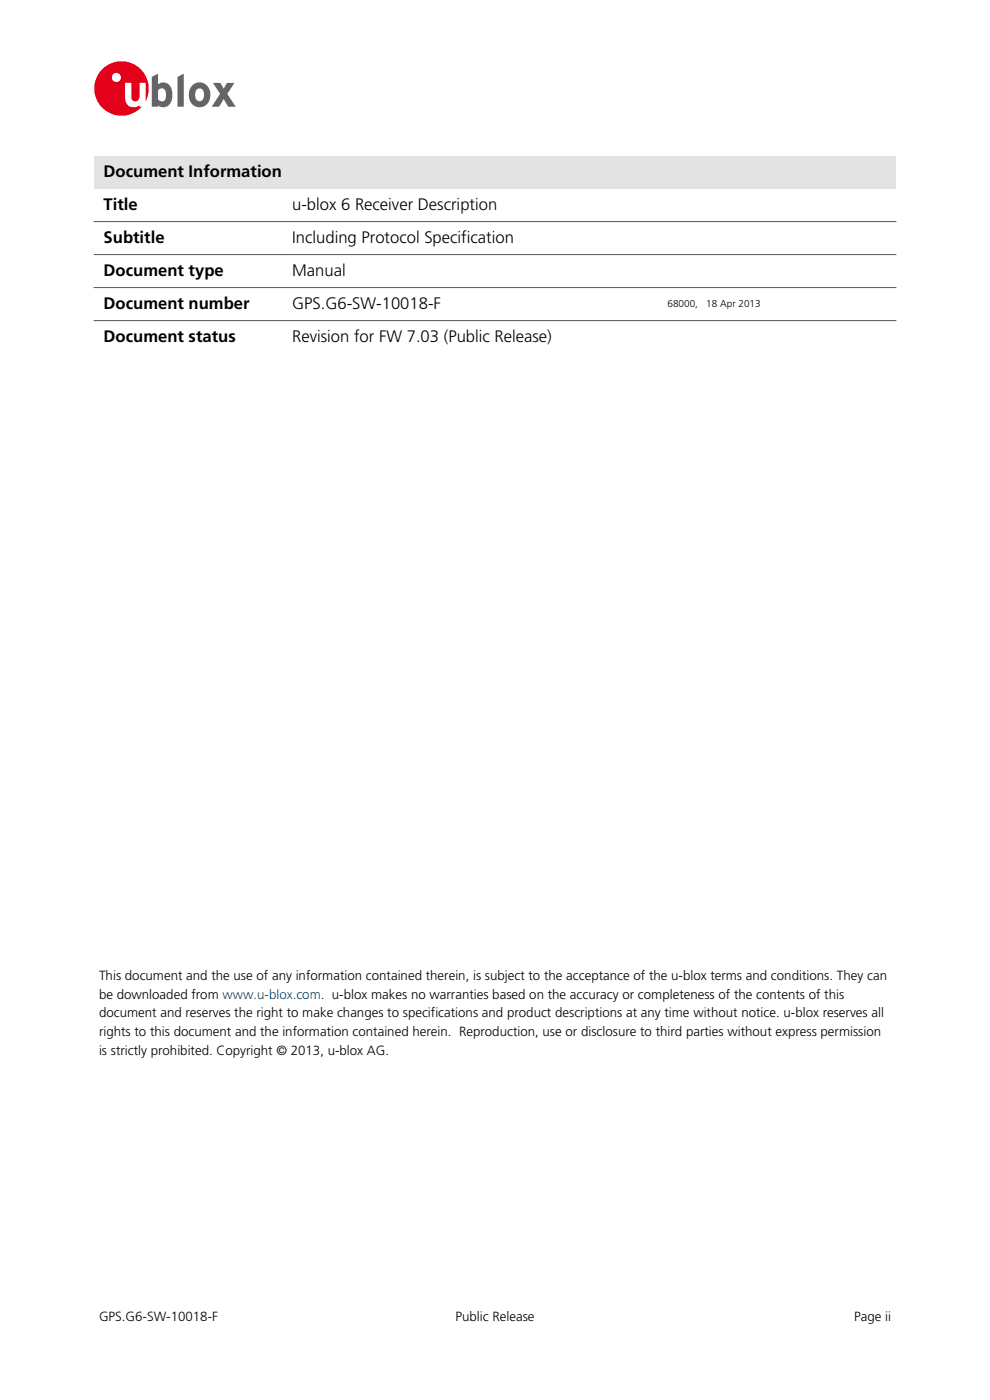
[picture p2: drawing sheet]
<svg xmlns="http://www.w3.org/2000/svg" width="210mm" height="297mm" viewBox="0 0 210 297" stroke-linecap="round" stroke-linejoin="round" font-family="sans-serif">
<defs><g id="words">
<g font-size="3.5">
<text x="22" y="37.6">Document Information</text>
<text x="22" y="44.6">Title</text>
<text x="62" y="44.6">u-blox 6 Receiver Description</text>
<text x="22" y="51.6">Subtitle</text>
<text x="62" y="51.6">Including Protocol Specification</text>
<text x="22" y="58.6">Document type</text>
<text x="62" y="58.6">Manual</text>
<text x="22" y="65.6">Document number</text>
<text x="62" y="65.6">GPS.G6-SW-10018-F</text>
<text x="22" y="72.6">Document status</text>
<text x="62" y="72.6">Revision for FW 7.03 (Public Release)</text>
</g>
<g font-size="2.8">
<text x="21" y="207.8">This document and the use of any information contained therein, is subject to the acceptance of the u-blox terms and conditions. They can</text>
<text x="21" y="211.8">be downloaded from www.u-blox.com. u-blox makes no warranties based on the accuracy or completeness of the contents of this</text>
<text x="21" y="215.8">document and reserves the right to make changes to specifications and product descriptions at any time without notice. u-blox reserves all</text>
<text x="21" y="219.8">rights to this document and the information contained herein. Reproduction, use or disclosure to third parties without express permission</text>
<text x="21" y="223.8">is strictly prohibited. Copyright © 2013, u-blox AG.</text>
<text x="21" y="280.3">GPS.G6-SW-10018-F</text>
<text x="96.6" y="280.3">Public Release</text>
<text x="181.2" y="280.3">Page ii</text>
</g>
<g font-size="2.1">
<text x="141.6" y="65.1">68000,</text>
<text x="149.8" y="65.1">18 Apr 2013</text>
</g>
</g></defs>
<g fill="#646567">
<path d="M32.2 16.3v6.3h1.3v-.2l.9 .3 1.1-.2 .6-.6 .4-.9v-1.4l-.3-1.1-.4-.6-.8-.4-.8 .1-.7 .3v-2.3zM33.6 19.1l.8-.4 .4 .2 .2 .3 .2 1.5-.2 .5-.3 .2-.6 .1-.6-.4z" fill-rule="evenodd"/>
<path d="M37.7 16.3l1.3-.7v7h-1.3z" fill-rule="evenodd"/>
<path d="M40.8 18.1l-.5 .7-.2 1v.9l.3 1 .6 .6 .8 .4h.9l.7-.2 .8-.7 .3-.9 .1-1.3-.3-1-.7-.7-.9-.4-1.1 .1zM41.8 19l.4-.2h.4l.6 .6v1.2l-.2 .6-.4 .2h-.6l-.5-.6-.1-1z" fill-rule="evenodd"/>
<path d="M45.2 17.6h1.5l.7 1.2 .7-1.2h1.6l-1.5 2.3 1.8 2.7h-1.6l-1-1.6-.9 1.6h-1.6l1.8-2.7z" fill-rule="evenodd"/>
</g>
<path d="M23.7 16.4a1 1 0 0 0 2 0 1 1 0 0 0-2 0zM21.7 14.7a5.8 5.8 0 0 0 .1 8.3 5.8 5.8 0 0 0 8.3-.4h-.5v-.3l-.5 .3-.7 .1a1.86 1.86 0 0 1-1.9-2.3v-2.8h1.4v3.1l.1 .5 .3 .2h.7l.5-.4 .1-3.4h1.3v3.8l.6-1.8a5.8 5.8 0 0 0-3.2-6 5.8 5.8 0 0 0-6.6 1.1z" fill-rule="evenodd" fill="#e2001a"/>
<path d="M20 33h170v7h-170z" fill="#e3e3e3"/>
<path d="M20 47h170M20 54h170M20 61h170M20 68h170" fill="none" stroke="#646464" stroke-width=".21"/>
<use href="#words"/>
</svg>
